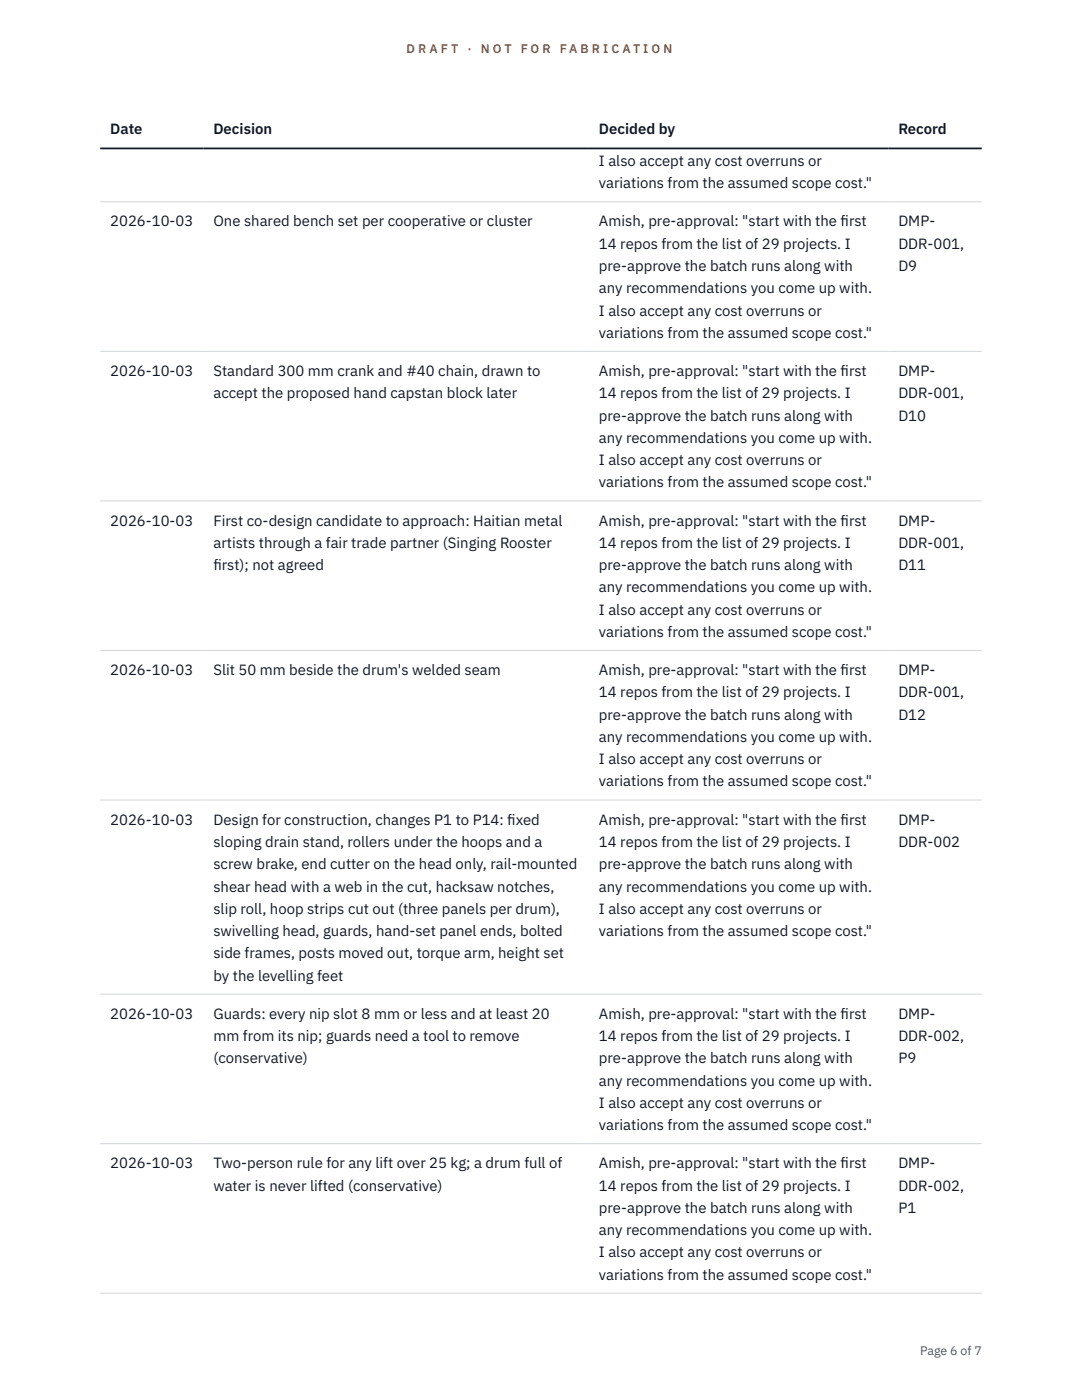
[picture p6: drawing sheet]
<svg xmlns="http://www.w3.org/2000/svg" width="216mm" height="279mm" viewBox="0 0 216 279" stroke-linecap="round" stroke-linejoin="round" font-family="sans-serif">
<defs><g id="words">
<g font-size="3" fill="#111827">
<text x="22" y="26.8">Date</text>
<text x="42.6" y="26.8">Decision</text>
<text x="119.5" y="26.8">Decided by</text>
<text x="179.3" y="26.8">Record</text>
<text x="119.5" y="33.1">I also accept any cost overruns or</text>
<text x="119.5" y="37.6">variations from the assumed scope cost.&quot;</text>
<text x="22" y="45.2">2026-10-03</text>
<text x="42.6" y="45.2">One shared bench set per cooperative or cluster</text>
<text x="119.5" y="45.2">Amish, pre-approval: &quot;start with the f</text>
<text x="167.7" y="45.2">irst</text>
<text x="179.3" y="45.2">DMP-</text>
<text x="119.5" y="49.6">14 repos from the list of 29 projects. I</text>
<text x="179.3" y="49.6">DDR-001,</text>
<text x="119.5" y="54.1">pre-approve the batch runs along with</text>
<text x="119.5" y="58.5">any recommendations you come up with.</text>
<text x="179.3" y="54.1">D9</text>
<text x="119.5" y="63">I also accept any cost overruns or</text>
<text x="119.5" y="67.4">variations from the assumed scope cost.&quot;</text>
<text x="22" y="75">2026-10-03</text>
<text x="42.6" y="75">Standard 300 mm crank and #40 chain, drawn to</text>
<text x="119.5" y="75">Amish, pre-approval: &quot;start with the f</text>
<text x="167.7" y="75">irst</text>
<text x="179.3" y="75">DMP-</text>
<text x="42.6" y="79.5">accept the proposed hand capstan block later</text>
<text x="119.5" y="79.5">14 repos from the list of 29 projects. I</text>
<text x="119.5" y="83.9">pre-approve the batch runs along with</text>
<text x="179.3" y="79.5">DDR-001,</text>
<text x="179.3" y="83.9">D10</text>
<text x="119.5" y="88.4">any recommendations you come up with.</text>
<text x="119.5" y="92.8">I also accept any cost overruns or</text>
<text x="119.5" y="97.3">variations from the assumed scope cost.&quot;</text>
<text x="22" y="104.9">2026-10-03</text>
<text x="42.6" y="104.9">First co-design candidate to approach: Haitian metal</text>
<text x="119.5" y="104.9">Amish, pre-approval: &quot;start with the f</text>
<text x="167.7" y="104.9">irst</text>
<text x="179.3" y="104.9">DMP-</text>
<text x="42.6" y="109.3">artists through a fair trade partner (Singing Rooster</text>
<text x="42.6" y="113.8">f</text>
<text x="42.6" y="113.8">irst); not agreed</text>
<text x="119.5" y="109.3">14 repos from the list of 29 projects. I</text>
<text x="119.5" y="113.8">pre-approve the batch runs along with</text>
<text x="179.3" y="109.3">DDR-001,</text>
<text x="179.3" y="113.8">D11</text>
<text x="119.5" y="118.2">any recommendations you come up with.</text>
<text x="119.5" y="122.7">I also accept any cost overruns or</text>
<text x="119.5" y="127.1">variations from the assumed scope cost.&quot;</text>
<text x="22" y="134.7">2026-10-03</text>
<text x="42.6" y="134.7">Slit 50 mm beside the drum's welded seam</text>
<text x="119.5" y="134.7">Amish, pre-approval: &quot;start with the f</text>
<text x="167.7" y="134.7">irst</text>
<text x="179.3" y="134.7">DMP-</text>
<text x="119.5" y="139.2">14 repos from the list of 29 projects. I</text>
<text x="119.5" y="143.6">pre-approve the batch runs along with</text>
<text x="179.3" y="139.2">DDR-001,</text>
<text x="179.3" y="143.6">D12</text>
<text x="119.5" y="148.1">any recommendations you come up with.</text>
<text x="119.5" y="152.5">I also accept any cost overruns or</text>
<text x="119.5" y="157">variations from the assumed scope cost.&quot;</text>
<text x="22" y="164.6">2026-10-03</text>
<text x="42.6" y="164.6">Design for construction, changes P1 to P14: f</text>
<text x="101.2" y="164.6">ixed</text>
<text x="119.5" y="164.6">Amish, pre-approval: &quot;start with the f</text>
<text x="167.7" y="164.6">irst</text>
<text x="179.3" y="164.6">DMP-</text>
<text x="42.6" y="169">sloping drain stand, rollers under the hoops and a</text>
<text x="42.6" y="173.5">screw brake, end cutter on the head only, rail-mounted</text>
<text x="119.5" y="169">14 repos from the list of 29 projects. I</text>
<text x="119.5" y="173.5">pre-approve the batch runs along with</text>
<text x="179.3" y="169">DDR-002</text>
<text x="42.6" y="177.9">shear head with a web in the cut, hacksaw notches,</text>
<text x="119.5" y="177.9">any recommendations you come up with.</text>
<text x="42.6" y="182.4">slip roll, hoop strips cut out (three panels per drum),</text>
<text x="119.5" y="182.4">I also accept any cost overruns or</text>
<text x="42.6" y="186.8">swivelling head, guards, hand-set panel ends, bolted</text>
<text x="42.6" y="191.3">side frames, posts moved out, torque arm, height set</text>
<text x="119.5" y="186.8">variations from the assumed scope cost.&quot;</text>
<text x="42.6" y="195.7">by the levelling feet</text>
<text x="22" y="203.3">2026-10-03</text>
<text x="42.6" y="203.3">Guards: every nip slot 8 mm or less and at least 20</text>
<text x="119.5" y="203.3">Amish, pre-approval: &quot;start with the f</text>
<text x="167.7" y="203.3">irst</text>
<text x="179.3" y="203.3">DMP-</text>
<text x="42.6" y="207.8">mm from its nip; guards need a tool to remove</text>
<text x="119.5" y="207.8">14 repos from the list of 29 projects. I</text>
<text x="179.3" y="207.8">DDR-002,</text>
<text x="42.6" y="212.2">(conservative)</text>
<text x="119.5" y="212.2">pre-approve the batch runs along with</text>
<text x="179.3" y="212.2">P9</text>
<text x="119.5" y="216.7">any recommendations you come up with.</text>
<text x="119.5" y="221.1">I also accept any cost overruns or</text>
<text x="119.5" y="225.5">variations from the assumed scope cost.&quot;</text>
<text x="22" y="233.2">2026-10-03</text>
<text x="42.6" y="233.2">Two-person rule for any lift over 25 kg; a drum full of</text>
<text x="119.5" y="233.2">Amish, pre-approval: &quot;start with the f</text>
<text x="167.7" y="233.2">irst</text>
<text x="179.3" y="233.2">DMP-</text>
<text x="42.6" y="237.6">water is never lifted (conservative)</text>
<text x="119.5" y="237.6">14 repos from the list of 29 projects. I</text>
<text x="179.3" y="237.6">DDR-002,</text>
<text x="119.5" y="242.1">pre-approve the batch runs along with</text>
<text x="179.3" y="242.1">P1</text>
<text x="119.5" y="246.5">any recommendations you come up with.</text>
<text x="119.5" y="250.9">I also accept any cost overruns or</text>
<text x="119.5" y="255.4">variations from the assumed scope cost.&quot;</text>
</g>
<g font-size="2.5" fill="#b45309">
<text x="81.1" y="10.5">D R A F T</text>
<text x="93.3" y="10.5">·</text>
<text x="95.9" y="10.5">N O T</text>
<text x="103.9" y="10.5">F O R</text>
<text x="111.7" y="10.5">F A B R I C A T I O N</text>
</g>
<text font-size="2.5" fill="#4b5563" x="183.6" y="270.3">Page 6 of 7</text>
</g></defs>
<path d="M20 40.3h175.9M20 70.1h175.9M20 100h175.9M20 129.8h175.9M20 159.7h175.9M20 198.4h175.9M20 228.2h175.9M20 258.1h175.9" fill="none" stroke="#d1d5db" stroke-width=".2"/>
<path d="M20 29.6h175.9" fill="none" stroke="#111827" stroke-width=".35"/>
<use href="#words"/>
</svg>
